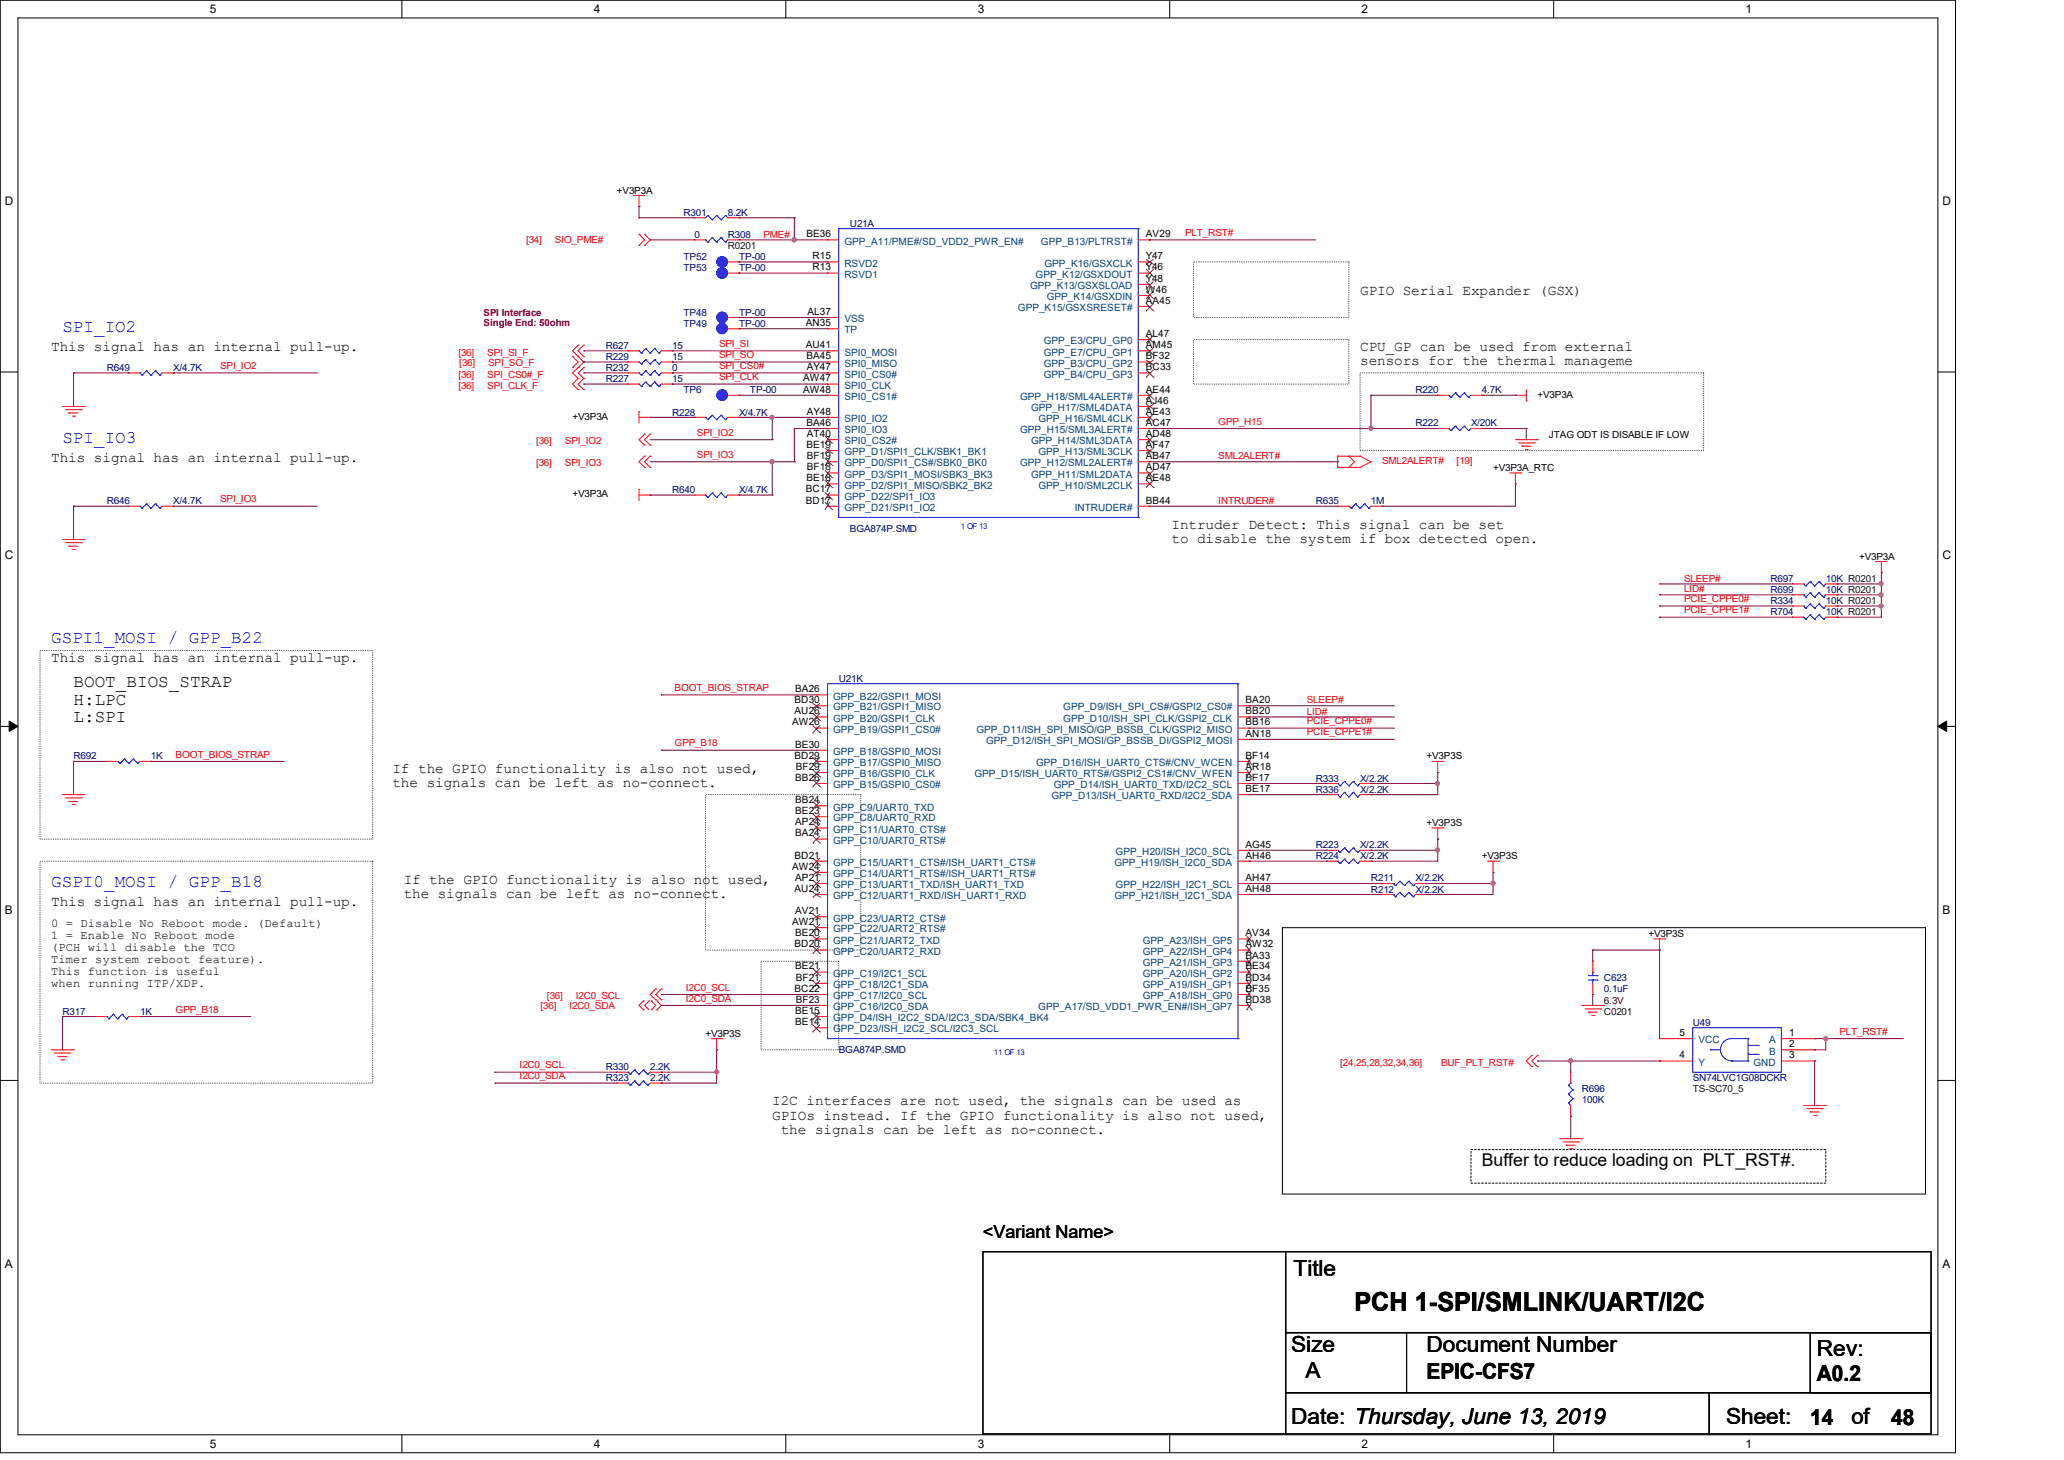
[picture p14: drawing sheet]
<svg xmlns="http://www.w3.org/2000/svg" width="297mm" height="210mm" viewBox="0 0 297 210" stroke-linecap="round" stroke-linejoin="round" font-family="sans-serif">
<defs><g id="words">
<text font-size="3.8" x="194.9" y="188.5">PCH 1-SPI/SMLINK/UART/I2C</text>
<g font-size="3.2">
<text x="186.1" y="183.5">Title</text>
<text x="185.8" y="194.5">Size</text>
<text x="205.3" y="194.5">Document Number</text>
<text x="261.4" y="195">Rev:</text>
<text x="187.9" y="198.2">A</text>
<text x="205.3" y="198.3">EPIC-CFS7</text>
<text x="261.4" y="198.7">A0.2</text>
<text x="185.8" y="204.8">Date: Thursday, June 13, 2019</text>
<text x="248.4" y="204.8">Sheet:</text>
<text x="260.5" y="204.9">14</text>
<text x="266.4" y="204.8">of</text>
<text x="272.2" y="204.9">48</text>
</g>
<text font-size="2.6" x="141.4" y="178.1">&lt;Variant Name&gt;</text>
<g font-size="2.5" fill="#00f">
<text x="9" y="47.8">SPI_IO2</text>
<text x="9" y="63.7">SPI_IO3</text>
<text x="7.4" y="92.5">GSPI1_MOSI / GPP_B22</text>
<text x="7.4" y="127.6">GSPI0_MOSI / GPP_B18</text>
</g>
<g font-size="2.5">
<text x="10.6" y="98.8">BOOT_BIOS_STRAP</text>
<text x="10.6" y="101.3">H:LPC</text>
<text x="10.6" y="103.9">L:SPI</text>
<text x="213.2" y="167.6">Buffer to reduce loading on PLT_RST#.</text>
</g>
<g font-size="2.1">
<text x="195.7" y="42.5">GPIO Serial Expander (GSX)</text>
<text x="7.4" y="50.5">This signal has an internal pull-up.</text>
<text x="195.7" y="50.5">CPU_GP can be used from external</text>
<text x="195.7" y="52.5">sensors for the thermal manageme</text>
<text x="7.4" y="66.4">This signal has an internal pull-up.</text>
<text x="168.6" y="76">Intruder Detect: This signal can be set</text>
<text x="168.6" y="78.1">to disable the system if box detected open.</text>
<text x="7.4" y="95.2">This signal has an internal pull-up.</text>
<text x="56.5" y="111.1">If the GPIO functionality is also not used,</text>
<text x="56.5" y="113.2">the signals can be left as no-connect.</text>
<text x="7.4" y="130.3">This signal has an internal pull-up.</text>
<text x="58.1" y="127.1">If the GPIO functionality is also not used,</text>
<text x="58.1" y="129.2">the signals can be left as no-connect.</text>
<text x="111.1" y="159">I2C interfaces are not used, the signals can be used as</text>
<text x="111.1" y="161.1">GPIOs instead. If the GPIO functionality is also not used,</text>
<text x="112.4" y="163.2">the signals can be left as no-connect.</text>
</g>
<g font-size="1.7">
<text x="30.2" y="1.9">5</text>
<text x="85.4" y="1.9">4</text>
<text x="140.7" y="1.9">3</text>
<text x="195.9" y="1.9">2</text>
<text x="251.2" y="1.9">1</text>
<text x=".7" y="29.5">D</text>
<text x="279.5" y="29.5">D</text>
<text x=".7" y="80.5">C</text>
<text x="279.5" y="80.5">C</text>
<text x=".7" y="131.4">B</text>
<text x="279.5" y="131.4">B</text>
<text x="7.4" y="133.3">0 = Disable No Reboot mode. (Default)</text>
<text x="7.4" y="135">1 = Enable No Reboot mode</text>
<text x="7.4" y="136.7">(PCH will disable the TCO</text>
<text x="7.4" y="138.5">Timer system reboot feature).</text>
<text x="7.4" y="140.2">This function is useful</text>
<text x="7.4" y="141.9">when running ITP/XDP.</text>
<text x=".7" y="182.4">A</text>
<text x="279.5" y="182.4">A</text>
<text x="30.2" y="208.2">5</text>
<text x="85.4" y="208.2">4</text>
<text x="140.7" y="208.2">3</text>
<text x="195.9" y="208.2">2</text>
<text x="251.2" y="208.2">1</text>
</g>
<g font-size="1.4">
<text x="88.8" y="27.9">+V3P3A</text>
<text x="116" y="34.1">BE36</text>
<text x="164.9" y="34.1">AV29</text>
<text x="116.9" y="37.3">R15</text>
<text x="116.9" y="38.9">R13</text>
<text x="164.9" y="37.3">Y47</text>
<text x="164.9" y="38.9">Y46</text>
<text x="164.9" y="40.5">Y48</text>
<text x="116" y="46.9">AN35</text>
<text x="116.2" y="45.3">AL37</text>
<text x="164.9" y="42.1">W46</text>
<text x="164.9" y="43.7">AA45</text>
<text x="116" y="50.1">AU41</text>
<text x="116" y="51.7">BA45</text>
<text x="116.1" y="53.3">AY47</text>
<text x="164.9" y="48.5">AL47</text>
<text x="164.9" y="53.3">BC33</text>
<text x="164.9" y="51.7">BF32</text>
<text x="164.9" y="50.1">AM45</text>
<text x="115.6" y="54.9">AW47</text>
<text x="115.6" y="56.5">AW48</text>
<text x="116.1" y="59.6">AY48</text>
<text x="164.9" y="59.6">AE43</text>
<text x="164.9" y="58.1">AJ46</text>
<text x="164.9" y="56.5">AE44</text>
<text x="221.2" y="57.2">+V3P3A</text>
<text x="82.4" y="60.4">+V3P3A</text>
<text x="116" y="61.3">BA46</text>
<text x="116" y="64.4">BE19</text>
<text x="116.1" y="62.9">AT40</text>
<text x="164.9" y="62.9">AD48</text>
<text x="164.9" y="61.3">AC47</text>
<text x="164.9" y="64.4">AF47</text>
<text x="222.8" y="62.9">JTAG ODT IS DISABLE IF LOW</text>
<text x="82.4" y="71.5">+V3P3A</text>
<text x="116" y="70.8">BC17</text>
<text x="116" y="69.2">BE18</text>
<text x="116.1" y="66">BF19</text>
<text x="116.1" y="67.6">BF18</text>
<text x="164.9" y="69.2">AE48</text>
<text x="164.9" y="67.6">AD47</text>
<text x="164.9" y="66">AB47</text>
<text x="214.8" y="67.7">+V3P3A_RTC</text>
<text x="116" y="72.4">BD17</text>
<text x="164.9" y="72.4">BB44</text>
<text x="267.5" y="80.5">+V3P3A</text>
<text x="114.3" y="101.1">BD30</text>
<text x="114.4" y="99.6">BA26</text>
<text x="179.2" y="101.1">BA20</text>
<text x="114" y="104.4">AW26</text>
<text x="114.3" y="102.7">AU26</text>
<text x="114.4" y="107.5">BE30</text>
<text x="179.2" y="106">AN18</text>
<text x="179.2" y="102.7">BB20</text>
<text x="179.2" y="104.4">BB16</text>
<text x="114.3" y="109.1">BD29</text>
<text x="114.4" y="112.3">BB26</text>
<text x="114.5" y="110.7">BF29</text>
<text x="179.2" y="113.9">BE17</text>
<text x="179.2" y="112.3">BF17</text>
<text x="179.2" y="109.1">BF14</text>
<text x="179.2" y="110.7">AR18</text>
<text x="205.3" y="109.2">+V3P3S</text>
<text x="114.4" y="117.1">BE23</text>
<text x="114.4" y="118.7">AP24</text>
<text x="114.4" y="115.5">BB24</text>
<text x="205.3" y="118.8">+V3P3S</text>
<text x="114" y="125.1">AW24</text>
<text x="114.3" y="123.5">BD21</text>
<text x="114.4" y="120.3">BA24</text>
<text x="179.2" y="121.9">AG45</text>
<text x="179.2" y="123.5">AH46</text>
<text x="213.2" y="123.6">+V3P3S</text>
<text x="114.3" y="128.3">AU24</text>
<text x="114.4" y="131.5">AV21</text>
<text x="114.4" y="126.7">AP21</text>
<text x="179.2" y="126.7">AH47</text>
<text x="179.2" y="128.3">AH48</text>
<text x="114" y="133.1">AW21</text>
<text x="114.3" y="136.3">BD20</text>
<text x="114.4" y="134.7">BE20</text>
<text x="179.2" y="134.7">AV34</text>
<text x="179.2" y="136.3">AW32</text>
<text x="179.2" y="137.9">BA33</text>
<text x="237.2" y="134.7">+V3P3S</text>
<text x="114.3" y="142.7">BC22</text>
<text x="114.4" y="139.4">BE21</text>
<text x="114.5" y="141.1">BF21</text>
<text x="179.2" y="141.1">BD34</text>
<text x="179.2" y="142.7">BF35</text>
<text x="179.2" y="139.4">BE34</text>
<text x="101.5" y="149.1">+V3P3S</text>
<text x="114.4" y="147.4">BE14</text>
<text x="114.4" y="145.8">BE15</text>
<text x="114.5" y="144.2">BF23</text>
<text x="179.2" y="144.2">BD38</text>
<text x="241.7" y="149">5</text>
<text x="257.4" y="149">1</text>
<text x="241.7" y="152.2">4</text>
<text x="257.4" y="150.6">2</text>
<text x="257.4" y="152.2">3</text>
</g>
<g font-size="1.4" fill="#f00">
<text x="75.7" y="35">[34]</text>
<text x="79.8" y="35">SIO_PME#</text>
<text x="109.9" y="34.2">PME#</text>
<text x="170.5" y="34">PLT_RST#</text>
<text x="31.7" y="53.1">SPI_IO2</text>
<text x="66" y="51.1">[36]</text>
<text x="66.1" y="52.6">[36]</text>
<text x="70.1" y="51.1">SPI_SI_F</text>
<text x="70.2" y="52.6">SPI_SO_F</text>
<text x="103.5" y="53.1">SPI_CS0#</text>
<text x="103.5" y="51.5">SPI_SO</text>
<text x="103.5" y="49.9">SPI_SI</text>
<text x="66" y="55.9">[36]</text>
<text x="66" y="54.3">[36]</text>
<text x="70.1" y="55.9">SPI_CLK_F</text>
<text x="70.1" y="54.3">SPI_CS0#_F</text>
<text x="103.5" y="54.7">SPI_CLK</text>
<text x="77.1" y="63.9">[36]</text>
<text x="81.3" y="63.9">SPI_IO2</text>
<text x="100.3" y="62.7">SPI_IO2</text>
<text x="100.3" y="65.9">SPI_IO3</text>
<text x="175.3" y="61.1">GPP_H15</text>
<text x="77.1" y="67.1">[36]</text>
<text x="81.3" y="67.1">SPI_IO3</text>
<text x="175.3" y="66.1">SML2ALERT#</text>
<text x="198.9" y="66.8">SML2ALERT#</text>
<text x="209.6" y="66.8">[19]</text>
<text x="31.7" y="72.3">SPI_IO3</text>
<text x="175.3" y="72.5">INTRUDER#</text>
<text x="242.3" y="83.7">SLEEP#</text>
<text x="242.3" y="85.2">LID#</text>
<text x="242.3" y="86.6">PCIE_CPPE0#</text>
<text x="242.3" y="88.2">PCIE_CPPE1#</text>
<text x="97.1" y="99.4">BOOT_BIOS_STRAP</text>
<text x="188.1" y="101.2">SLEEP#</text>
<text x="97.1" y="107.4">GPP_B18</text>
<text x="188.1" y="104.2">PCIE_CPPE0#</text>
<text x="188.1" y="105.8">PCIE_CPPE1#</text>
<text x="188.1" y="102.8">LID#</text>
<text x="25.3" y="109">BOOT_BIOS_STRAP</text>
<text x="78.7" y="143.7">[36]</text>
<text x="82.8" y="143.7">I2C0_SCL</text>
<text x="98.7" y="142.5">I2C0_SCL</text>
<text x="25.3" y="145.7">GPP_B18</text>
<text x="77.8" y="145.1">[36]</text>
<text x="81.9" y="145.1">I2C0_SDA</text>
<text x="98.7" y="144.1">I2C0_SDA</text>
<text x="264.7" y="148.8">PLT_RST#</text>
<text x="74.8" y="153.7">I2C0_SCL</text>
<text x="74.8" y="155.2">I2C0_SDA</text>
<text x="192.8" y="153.3">[24,25,28,32,34,36]</text>
<text x="207.4" y="153.3">BUF_PLT_RST#</text>
</g>
<g font-size="1.4" fill="#000080">
<text x="98.3" y="31">R301</text>
<text x="100" y="34.2">0</text>
<text x="104.7" y="34.2">R308</text>
<text x="104.7" y="31">8.2K</text>
<text x="122.3" y="32.6">U21A</text>
<text x="98.3" y="39">TP53</text>
<text x="98.3" y="37.4">TP52</text>
<text x="106.3" y="39">TP-00</text>
<text x="106.3" y="37.4">TP-00</text>
<text x="98.3" y="47">TP49</text>
<text x="98.3" y="45.4">TP48</text>
<text x="106.3" y="47">TP-00</text>
<text x="106.3" y="45.4">TP-00</text>
<text x="15.4" y="53.4">R649</text>
<text x="24.9" y="53.4">X/4.7K</text>
<text x="87.2" y="53.4">R232</text>
<text x="87.2" y="51.8">R229</text>
<text x="87.2" y="50.2">R627</text>
<text x="96.7" y="53.4">0</text>
<text x="96.7" y="51.8">15</text>
<text x="96.7" y="50.2">15</text>
<text x="87.2" y="54.9">R227</text>
<text x="96.7" y="54.9">15</text>
<text x="96.7" y="59.8">R228</text>
<text x="98.3" y="56.6">TP6</text>
<text x="106.3" y="59.8">X/4.7K</text>
<text x="107.9" y="56.6">TP-00</text>
<text x="203.7" y="56.6">R220</text>
<text x="213.2" y="56.6">4.7K</text>
<text x="203.7" y="61.3">R222</text>
<text x="211.7" y="61.3">X/20K</text>
<text x="96.7" y="70.9">R640</text>
<text x="106.3" y="70.9">X/4.7K</text>
<text x="15.4" y="72.5">R646</text>
<text x="24.9" y="72.5">X/4.7K</text>
<text x="122.3" y="76.5">BGA874P.SMD</text>
<text x="189.3" y="72.5">R635</text>
<text x="197.3" y="72.5">1M</text>
<text x="254.8" y="83.7">R697</text>
<text x="262.7" y="83.7">10K R0201</text>
<text x="254.8" y="88.5">R704</text>
<text x="254.8" y="86.9">R334</text>
<text x="254.8" y="85.3">R699</text>
<text x="262.7" y="88.5">10K R0201</text>
<text x="262.7" y="86.9">10K R0201</text>
<text x="262.7" y="85.3">10K R0201</text>
<text x="120.7" y="98">U21K</text>
<text x="10.6" y="109.2">R692</text>
<text x="21.7" y="109.2">1K</text>
<text x="189.3" y="112.4">R333</text>
<text x="195.7" y="112.4">X/2.2K</text>
<text x="189.3" y="114">R336</text>
<text x="195.7" y="114">X/2.2K</text>
<text x="189.3" y="122">R223</text>
<text x="189.3" y="123.6">R224</text>
<text x="195.7" y="122">X/2.2K</text>
<text x="195.7" y="123.6">X/2.2K</text>
<text x="197.3" y="126.8">R211</text>
<text x="197.3" y="128.4">R212</text>
<text x="203.7" y="126.8">X/2.2K</text>
<text x="203.7" y="128.4">X/2.2K</text>
<text x="230.8" y="141.1">C623</text>
<text x="230.8" y="142.7">0.1uF</text>
<text x="9" y="145.9">R317</text>
<text x="20.2" y="145.9">1K</text>
<text x="243.6" y="147.5">U49</text>
<text x="87.2" y="153.9">R330</text>
<text x="87.2" y="155.5">R323</text>
<text x="93.6" y="153.9">2.2K</text>
<text x="93.6" y="155.5">2.2K</text>
<text x="120.7" y="151.5">BGA874P.SMD</text>
<text x="243.6" y="155.5">SN74LVC1G08DCKR</text>
<text x="227.6" y="157.1">R696</text>
<text x="227.6" y="158.7">100K</text>
</g>
<g font-size="1.4" fill="#004000">
<text x="104.7" y="35.8">R0201</text>
<text x="230.8" y="145.9">C0201</text>
<text x="243.6" y="157.1">TS-SC70_5</text>
</g>
<g font-size="1.4" fill="#004080">
<text x="121.5" y="35.2">GPP_A11/PME#/SD_VDD2_PWR_EN#</text>
<text x="149.8" y="35.2">GPP_B13/PLTRST#</text>
<text x="121.5" y="38.4">RSVD2</text>
<text x="121.5" y="40">RSVD1</text>
<text x="148.2" y="41.6">GPP_K13/GSXSLOAD</text>
<text x="149" y="40">GPP_K12/GSXDOUT</text>
<text x="150.3" y="38.4">GPP_K16/GSXCLK</text>
<text x="121.5" y="46.4">VSS</text>
<text x="121.5" y="48">TP</text>
<text x="146.5" y="44.7">GPP_K15/GSXSRESET#</text>
<text x="150.6" y="43.2">GPP_K14/GSXDIN</text>
<text x="121.5" y="52.7">SPI0_MISO</text>
<text x="121.5" y="51.1">SPI0_MOSI</text>
<text x="150.2" y="49.5">GPP_E3/CPU_GP0</text>
<text x="150.2" y="52.7">GPP_B3/CPU_GP2</text>
<text x="150.2" y="51.1">GPP_E7/CPU_GP1</text>
<text x="121.5" y="55.9">SPI0_CLK</text>
<text x="121.5" y="57.5">SPI0_CS1#</text>
<text x="121.5" y="54.3">SPI0_CS0#</text>
<text x="146.8" y="57.5">GPP_H18/SML4ALERT#</text>
<text x="148.4" y="59.1">GPP_H17/SML4DATA</text>
<text x="150.2" y="54.3">GPP_B4/CPU_GP3</text>
<text x="121.5" y="60.7">SPI0_IO2</text>
<text x="121.5" y="62.3">SPI0_IO3</text>
<text x="121.5" y="63.9">SPI0_CS2#</text>
<text x="121.5" y="65.5">GPP_D1/SPI1_CLK/SBK1_BK1</text>
<text x="146.8" y="62.3">GPP_H15/SML3ALERT#</text>
<text x="148.4" y="63.9">GPP_H14/SML3DATA</text>
<text x="149.4" y="60.7">GPP_H16/SML4CLK</text>
<text x="149.4" y="65.5">GPP_H13/SML3CLK</text>
<text x="121.5" y="71.9">GPP_D22/SPI1_IO3</text>
<text x="121.5" y="70.3">GPP_D2/SPI1_MISO/SBK2_BK2</text>
<text x="121.5" y="67.1">GPP_D0/SPI1_CS#/SBK0_BK0</text>
<text x="121.5" y="68.7">GPP_D3/SPI1_MOSI/SBK3_BK3</text>
<text x="146.8" y="67.1">GPP_H12/SML2ALERT#</text>
<text x="148.4" y="68.7">GPP_H11/SML2DATA</text>
<text x="149.4" y="70.3">GPP_H10/SML2CLK</text>
<text x="121.5" y="73.5">GPP_D21/SPI1_IO2</text>
<text x="154.6" y="73.5">INTRUDER#</text>
<text x="119.9" y="100.6">GPP_B22/GSPI1_MOSI</text>
<text x="119.9" y="102.2">GPP_B21/GSPI1_MISO</text>
<text x="119.9" y="105.4">GPP_B19/GSPI1_CS0#</text>
<text x="119.9" y="103.8">GPP_B20/GSPI1_CLK</text>
<text x="140.5" y="105.4">GPP_D11/ISH_SPI_MISO/GP_BSSB_CLK/GSPI2_MISO</text>
<text x="141.9" y="107">GPP_D12/ISH_SPI_MOSI/GP_BSSB_DI/GSPI2_MOSI</text>
<text x="153" y="103.8">GPP_D10/ISH_SPI_CLK/GSPI2_CLK</text>
<text x="153" y="102.2">GPP_D9/ISH_SPI_CS#/GSPI2_CS0#</text>
<text x="119.9" y="110.2">GPP_B17/GSPI0_MISO</text>
<text x="119.9" y="111.8">GPP_B16/GSPI0_CLK</text>
<text x="119.9" y="113.4">GPP_B15/GSPI0_CS0#</text>
<text x="119.9" y="108.6">GPP_B18/GSPI0_MOSI</text>
<text x="140.2" y="111.8">GPP_D15/ISH_UART0_RTS#/GSPI2_CS1#/CNV_WFEN</text>
<text x="149.1" y="110.2">GPP_D16/ISH_UART0_CTS#/CNV_WCEN</text>
<text x="151.6" y="113.4">GPP_D14/ISH_UART0_TXD/I2C2_SCL</text>
<text x="119.9" y="118.2">GPP_C8/UART0_RXD</text>
<text x="119.9" y="119.8">GPP_C11/UART0_CTS#</text>
<text x="119.9" y="116.6">GPP_C9/UART0_TXD</text>
<text x="151.3" y="115">GPP_D13/ISH_UART0_RXD/I2C2_SDA</text>
<text x="119.9" y="121.4">GPP_C10/UART0_RTS#</text>
<text x="119.9" y="124.5">GPP_C15/UART1_CTS#/ISH_UART1_CTS#</text>
<text x="160.4" y="124.5">GPP_H19/ISH_I2C0_SDA</text>
<text x="160.5" y="123">GPP_H20/ISH_I2C0_SCL</text>
<text x="119.9" y="127.8">GPP_C13/UART1_TXD/ISH_UART1_TXD</text>
<text x="119.9" y="129.3">GPP_C12/UART1_RXD/ISH_UART1_RXD</text>
<text x="119.9" y="126.2">GPP_C14/UART1_RTS#/ISH_UART1_RTS#</text>
<text x="160.4" y="129.3">GPP_H21/ISH_I2C1_SDA</text>
<text x="160.5" y="127.8">GPP_H22/ISH_I2C1_SCL</text>
<text x="119.9" y="134.1">GPP_C22/UART2_RTS#</text>
<text x="119.9" y="137.3">GPP_C20/UART2_RXD</text>
<text x="119.9" y="132.5">GPP_C23/UART2_CTS#</text>
<text x="119.9" y="135.7">GPP_C21/UART2_TXD</text>
<text x="164.4" y="135.7">GPP_A23/ISH_GP5</text>
<text x="164.4" y="137.3">GPP_A22/ISH_GP4</text>
<text x="119.9" y="142.1">GPP_C18/I2C1_SDA</text>
<text x="119.9" y="140.5">GPP_C19/I2C1_SCL</text>
<text x="119.9" y="143.7">GPP_C17/I2C0_SCL</text>
<text x="164.4" y="142.1">GPP_A19/ISH_GP1</text>
<text x="164.4" y="138.9">GPP_A21/ISH_GP3</text>
<text x="164.4" y="143.7">GPP_A18/ISH_GP0</text>
<text x="164.4" y="140.5">GPP_A20/ISH_GP2</text>
<text x="119.9" y="145.3">GPP_C16/I2C0_SDA</text>
<text x="119.9" y="148.5">GPP_D23/ISH_I2C2_SCL/I2C3_SCL</text>
<text x="119.9" y="146.9">GPP_D4/ISH_I2C2_SDA/I2C3_SDA/SBK4_BK4</text>
<text x="149.4" y="145.3">GPP_A17/SD_VDD1_PWR_EN#/ISH_GP7</text>
<text x="244.4" y="150.1">VCC</text>
<text x="244.4" y="153.3">Y</text>
<text x="252.3" y="153.3">GND</text>
<text x="254.6" y="150.1">A</text>
<text x="254.6" y="151.7">B</text>
</g>
<g font-size="1.4" fill="#800000">
<text x="69.6" y="45.4">SPI Interface</text>
<text x="69.6" y="46.8">Single End: 50ohm</text>
</g>
<text font-size="1.4" fill="#400000" x="230.8" y="144.4">6.3V</text>
<g font-size="1.1" fill="#00f">
<text x="138.2" y="76">1 OF 13</text>
<text x="143" y="151.8">11 OF 13</text>
</g>
</g></defs>
<path d="M0 0h281.4v209h-281.4zM2.6 2.6h276.2v203.8h-276.2z" fill="none" stroke="#000" stroke-width=".14"/>
<g fill="#fff">
<path d="M30.2 .4h.9v1.9h-.9z"/>
<path d="M30.2 206.7h.9v1.9h-.9z"/>
</g>
<path d="M57.8 0v2.6M57.8 206.4v2.5" fill="none" stroke="#000" stroke-width=".14"/>
<g fill="#fff">
<path d="M85.4 .4h1v1.9h-1z"/>
<path d="M85.4 206.7h1v1.9h-1z"/>
</g>
<path d="M113.1 0v2.6M113.1 206.4v2.5" fill="none" stroke="#000" stroke-width=".14"/>
<g fill="#fff">
<path d="M140.7 .4h.9v1.9h-.9z"/>
<path d="M140.7 206.7h.9v1.9h-.9z"/>
</g>
<path d="M168.3 0v2.6M168.3 206.4v2.5" fill="none" stroke="#000" stroke-width=".14"/>
<g fill="#fff">
<path d="M195.9 .4h.9v1.9h-.9z"/>
<path d="M195.9 206.7h.9v1.9h-.9z"/>
</g>
<path d="M223.6 0v2.6M223.6 206.4v2.5" fill="none" stroke="#000" stroke-width=".14"/>
<g fill="#fff">
<path d="M251.2 .4h.9v1.9h-.9z"/>
<path d="M251.2 206.7h.9v1.9h-.9z"/>
<path d="M.7 28h1.2v1.9h-1.2z"/>
<path d="M279.5 28h1.2v1.9h-1.2z"/>
<path d="M.7 79h1.2v1.9h-1.2z"/>
<path d="M279.5 79h1.2v1.9h-1.2z"/>
</g>
<path d="M0 53.5h2.6M278.8 53.5h2.6" fill="none" stroke="#000" stroke-width=".14"/>
<g fill="#fff">
<path d="M.7 129.9h1.1v1.9h-1.1z"/>
<path d="M279.5 129.9h1.1v1.9h-1.1z"/>
</g>
<path d="M0 104.5h2.6M278.8 104.5h2.6" fill="none" stroke="#000" stroke-width=".14"/>
<path d="M1.3 103.7l1.3 .8-1.3 .7zM278.8 104.5l1.3-.8v1.5z" fill="#000" stroke="#000" stroke-width=".14"/>
<g fill="#fff">
<path d="M.7 180.8h1.1v2h-1.1z"/>
<path d="M279.5 180.8h1.1v2h-1.1z"/>
</g>
<path d="M184.5 133.4h92.6v38.3h-92.6zM0 155.4h2.6M278.8 155.4h2.6M141.4 180h43.6v26.2h-43.6zM185 191.7h17.4v8.6h-17.4zM185 180h92.9v11.7h-92.9zM202.4 191.7h75.5v8.6h-75.5zM260.5 191.7h17.4v8.6h-17.4zM185 200.3h61v5.9h-61zM246 200.3h31.9v5.9h-31.9z" fill="none" stroke="#000" stroke-width=".14"/>
<path d="M211.7 165.4h51v4.8h-51z" fill="none" stroke="#000" stroke-width=".14" stroke-dasharray=".3 .3"/>
<path d="M171.7 37.7h22.4v8h-22.4zM171.7 48.9h22.4v6.3h-22.4zM195.7 53.6h49.5v11.2h-49.5zM5.8 93.6h47.8v27.1h-47.8zM101.5 114.3h22.4v22.4h-22.4zM5.8 123.9h47.8v31.9h-47.8zM109.5 138.3h11.2v12.7h-11.2z" fill="none" stroke="#000" stroke-width=".14" stroke-dasharray="0 .3"/>
<g fill="none" stroke="#f00" stroke-width=".14">
<path d="M91.1 28.1h.1M91.1 28.1h1.7M91.9 29.7h.1M91.9 35.3h.1M91.9 33.7h.1M91.9 28.1v1.6M91.9 33.7l.9 .8-.9 .8M92.8 33.7h.1M92.8 35.3h.1M92.8 33.7l.8 .8-.8 .8M99.9 34.5h.1M99.9 31.3h.1"/>
<path d="M99.9 34.5h1.6M99.9 31.3h1.6M104.7 37.7h1.6M104.7 34.5h1.6M104.7 39.3h1.6M104.7 31.3h1.6M106.3 39.3h.1M106.3 34.5h.1M106.3 37.7h.1M106.3 31.3h.1M119.1 37.7h.1M119.1 39.3h.1"/>
<path d="M119.1 34.5h.1M119.1 37.7h1.6M119.1 34.5h1.6M119.1 39.3h1.6M163.8 37.7h1.6M163.8 34.5h1.6M163.8 39.3h1.6M165.4 37.7h.1M165.4 34.5h.1M165.4 39.3h.1M9 58.5h3.1M9.4 58.9h2.3"/>
<path d="M9.9 59.4h.1M9.9 59.4h1.3M10.4 59.9h.3M10.7 59.9h.1M11.7 58.9h.1M12.1 58.5h.1M18.5 53.6h.1M18.5 53.6h1.7M23.3 53.6h1.6M24.9 53.6h.1M82.4 52.9h.1M82.4 51.3h.1"/>
<path d="M82.4 51.3l.8 .8-.8 .8M83.2 54.4h.1M83.2 56h.1M83.2 49.7h.1M83.2 51.3h.1M83.2 52.9h.1M83.2 54.4l-.8 .8 .8 .8M83.2 49.7l-.8 .8 1.6 1.6-.8 .8M83.2 52.9l-.8 .7 .8 .8M84 54.4h.1M84 56h.1M84 49.7h.1"/>
<path d="M84 51.3h.1M84 52.9h.1M84 54.4l-.8 .8 .8 .8M84 49.7l-.8 .8 .8 .8M84 52.9l-.8 .7 .8 .8M90.4 53.6h.1M90.4 52.1h.1M90.4 55.2h.1M90.4 50.5h.1M90.4 53.6h1.5M90.4 55.2h1.5M90.4 52.1h1.5"/>
<path d="M90.4 50.5h1.5M91.9 59.2h.1M91.9 59.2v1.6M95.2 53.6h1.5M95.2 55.2h1.5M95.2 52.1h1.5M95.2 50.5h1.5M96.7 53.6h.1M96.7 52.1h.1M96.7 55.2h.1M96.7 50.5h.1M104.7 56.9h1.6"/>
<path d="M104.7 45.7h1.6M104.7 47.3h1.6M106.3 47.3h.1M106.3 45.7h.1M106.3 56.9h.1M119.1 55.2h.1M119.1 52.1h.1M119.1 50.5h.1M119.1 45.7h.1M119.1 56.9h.1M119.1 53.6h.1M119.1 47.3h.1"/>
<path d="M119.1 56.9h1.6M119.1 53.6h1.6M119.1 55.2h1.6M119.1 52.1h1.6M119.1 50.5h1.6M119.1 45.7h1.6M119.1 47.3h1.6M163.8 56.9h1.6M163.8 58.5h1.6M163.8 53.6h1.6M163.8 52.1h1.6M163.8 50.5h1.6"/>
<path d="M163.8 42.5h1.6M163.8 48.9h1.6M163.8 44.1h1.6M163.8 40.9h1.6M165.4 42.5h.1M165.4 48.9h.1M165.4 53.6h.1M165.4 52.1h.1M165.4 50.5h.1M165.4 58.5h.1M165.4 56.9h.1M165.4 44.1h.1"/>
<path d="M165.4 40.9h.1M206.9 56.9h.1M206.9 56.9h1.5M211.7 56.9h1.5M213.2 56.9h.1M218.1 56.9h.1M218.1 56.9h1.5M219.6 57.7h.1M219.6 56v1.7M9 77.6h3.1M9.4 78.1h2.3M9.9 78.6h.1"/>
<path d="M9.9 78.6h1.3M10.4 79h.3M10.7 79h.1M11.7 78.1h.1M12.1 77.6h.1M18.5 72.8h.1M18.5 72.8h1.7M23.3 72.8h1.6M24.9 72.8h.1M91.9 70.4h.1M91.9 60h1.7M91.9 70.4v1.6"/>
<path d="M91.9 71.2h1.7M92.8 62.4h.1M92.8 64h.1M92.8 65.6h.1M92.8 67.2h.1M92.8 62.4l-.9 .8 .9 .8M92.8 65.6l-.9 .8 .9 .8M93.6 60h.1M93.6 71.2h.1M93.6 62.4h.1M93.6 64h.1M93.6 65.6h.1"/>
<path d="M93.6 67.2h.1M93.6 62.4l-.8 .8 .8 .8M93.6 65.6l-.8 .8 .8 .8M99.9 71.2h.1M99.9 60h.1M99.9 60h1.6M99.9 71.2h1.6M104.7 60h1.6M104.7 71.2h1.6M106.3 71.2h.1M106.3 60h.1M119.1 71.2h.1"/>
<path d="M119.1 69.6h.1M119.1 60h.1M119.1 61.6h.1M119.1 63.2h.1M119.1 72.8h.1M119.1 66.4h.1M119.1 64.8h.1M119.1 68h.1M119.1 60h1.6M119.1 68h1.6M119.1 63.2h1.6M119.1 71.2h1.6"/>
<path d="M119.1 69.6h1.6M119.1 61.6h1.6M119.1 72.8h1.6M119.1 66.4h1.6M119.1 64.8h1.6M163.8 60h1.6M163.8 68h1.6M163.8 63.2h1.6M163.8 69.6h1.6M163.8 61.6h1.6M163.8 72.8h1.6M163.8 66.4h1.6"/>
<path d="M163.8 64.8h1.6M165.4 60h.1M165.4 63.2h.1M165.4 69.6h.1M165.4 68h.1M165.4 61.6h.1M165.4 64.8h.1M165.4 66.4h.1M165.4 72.8h.1M192.5 67.2h.1M192.5 65.6h.1M192.5 72.8h.1"/>
<path d="M192.5 65.6h3.2M192.5 65.6v1.6M192.5 72.8h1.6M194.1 67.2h.1M194.1 65.6h.1M194.1 65.6l.8 .8-.8 .8M195.7 65.6h.1M195.7 65.6l1.6 .8M197.3 66.4h.1M197.3 66.4l-1.6 .8h-3.2M197.3 72.8h1.6M198.9 72.8h.1"/>
<path d="M206.9 61.6h.1M206.9 61.6h1.5M211.7 61.6h1.5M213.2 61.6h.1M217.3 68h1.5M218.1 69.6h.1M218.1 68v1.6M218.1 63.2h3.1M218.5 63.7h2.3M218.8 68h.1M219 64.2h.1M219 64.2h1.3"/>
<path d="M219.5 64.7h.3M219.8 64.7h.1M220.8 63.7h.1M221.2 63.2h.1M117.5 99.9h.1M117.5 99.9h1.6M257.9 88.8h.1M257.9 87.2h.1M257.9 84h.1M257.9 85.6h.1M257.9 88.8h1.6M257.9 87.2h1.6"/>
<path d="M257.9 84h1.6M257.9 85.6h1.6M262.7 88.8h1.6M262.7 87.2h1.6M262.7 84h1.6M262.7 85.6h1.6M264.3 88.8h.1M264.3 87.2h.1M264.3 84h.1M264.3 85.6h.1M269.9 80.8h.1M269.9 80.8h1.6"/>
<path d="M270.7 82.4h.1M270.7 80.8v1.6M9 114.3h3.1M9.4 114.8h2.3M9.9 115.3h.1M9.9 115.3h1.3M10.4 115.7h.3M10.7 115.7h.1M11.7 114.8h.1M12.1 114.3h.1M15.4 109.5h.1M15.4 109.5h1.5"/>
<path d="M20.2 109.5h1.5M21.7 109.5h.1M117.5 101.5h.1M117.5 117.5h.1M117.5 119.1h.1M117.5 109.5h.1M117.5 111.1h.1M117.5 112.7h.1M117.5 104.7h.1M117.5 107.9h.1M117.5 103.1h.1M117.5 115.9h.1"/>
<path d="M117.5 109.5h1.6M117.5 119.1h1.6M117.5 101.5h1.6M117.5 117.5h1.6M117.5 112.7h1.6M117.5 111.1h1.6M117.5 103.1h1.6M117.5 104.7h1.6M117.5 107.9h1.6M117.5 115.9h1.6M178.1 114.3h1.6M178.1 109.5h1.6"/>
<path d="M178.1 101.5h1.6M178.1 106.3h1.6M178.1 112.7h1.6M178.1 111.1h1.6M178.1 103.1h1.6M178.1 104.7h1.6M179.7 114.3h.1M179.7 106.3h.1M179.7 112.7h.1M179.7 109.5h.1M179.7 103.1h.1M179.7 111.1h.1"/>
<path d="M179.7 104.7h.1M179.7 101.5h.1M190.9 112.7h.1M190.9 114.3h.1M190.9 114.3h1.6M190.9 112.7h1.6M195.7 114.3h1.6M195.7 112.7h1.6M197.3 112.7h.1M197.3 114.3h.1M206.1 109.5h1.5M206.1 119.1h1.5"/>
<path d="M206.9 111.1h.1M206.9 109.5v1.6M206.9 119.1v1.6M207.6 109.5h.1M207.6 119.1h.1M117.5 133.4h.1M117.5 136.7h.1M117.5 120.7h.1M117.5 131.9h.1M117.5 139.8h.1M117.5 127.1h.1M117.5 128.7h.1"/>
<path d="M117.5 135h.1M117.5 123.9h.1M117.5 125.5h.1M117.5 135h1.6M117.5 123.9h1.6M117.5 133.4h1.6M117.5 136.7h1.6M117.5 120.7h1.6M117.5 131.9h1.6M117.5 139.8h1.6M117.5 127.1h1.6M117.5 128.7h1.6"/>
<path d="M117.5 125.5h1.6M178.1 135h1.6M178.1 123.9h1.6M178.1 136.7h1.6M178.1 139.8h1.6M178.1 127.1h1.6M178.1 122.3h1.6M178.1 128.7h1.6M178.1 138.3h1.6M179.7 122.3h.1M179.7 135h.1M179.7 127.1h.1"/>
<path d="M179.7 136.7h.1M179.7 123.9h.1M179.7 138.3h.1M179.7 128.7h.1M179.7 139.8h.1M190.9 122.3h.1M190.9 123.9h.1M190.9 123.9h1.6M190.9 122.3h1.6M195.7 123.9h1.6M195.7 122.3h1.6M197.3 122.3h.1"/>
<path d="M197.3 123.9h.1M198.9 127.1h.1M198.9 128.7h.1M198.9 127.1h1.6M198.9 128.7h1.6M203.7 127.1h1.6M203.7 128.7h1.6M205.3 127.1h.1M205.3 128.7h.1M206.9 120.7h.1M214 123.9h1.6M214.8 125.5h.1"/>
<path d="M214.8 123.9v1.6M215.6 123.9h.1M229.2 138.3h.1M229.2 138.3v1.5M238 135h1.6M238.8 136.7h.1M238.8 135v1.7M239.6 135h.1M7.4 151h3.2M7.8 151.5h2.3M8.3 152h.1M8.3 152h1.3"/>
<path d="M8.8 152.4h.3M9.1 152.4h.1M10.1 151.5h.1M10.6 151h.1M13.8 146.2h.1M13.8 146.2h1.6M18.5 146.2h1.7M20.2 146.2h.1M88.8 154.2h.1M88.8 155.8h.1M88.8 154.2h1.6M88.8 155.8h1.6"/>
<path d="M92.6 145.2h.1M92.6 144h.1M92.6 144l-.7 .6 .7 .6M92.8 144.6h.1M92.8 144.6l.6 .6M93.4 144h.1M93.4 144l-.6 .6M93.6 154.2h1.6M93.6 155.8h1.6M93.7 144h.1M93.7 145.2h.1M93.7 144l.7 .6-.7 .6"/>
<path d="M94.4 142.2h.1M94.4 143.8h.1M94.4 142.2l-.8 .8 .8 .8M94.5 144h.1M94.5 145.2h.1M94.5 144l.7 .6-.7 .6M95.2 142.2h.1M95.2 143.8h.1M95.2 154.2h.1M95.2 155.8h.1M95.2 142.2l-.8 .8 .8 .8M102.3 149.4h1.6"/>
<path d="M103.1 151h.1M103.1 149.4v1.6M103.9 149.4h.1M117.5 141.4h.1M117.5 143h.1M117.5 144.6h.1M117.5 147.8h.1M117.5 146.2h.1M117.5 144.6h1.6M117.5 141.4h1.6M117.5 143h1.6M117.5 147.8h1.6"/>
<path d="M117.5 146.2h1.6M178.1 144.6h1.6M178.1 141.4h1.6M178.1 143h1.6M179.7 144.6h.1M179.7 141.4h.1M179.7 143h.1M220.4 151.8h.1M220.4 153.4h.1M220.4 151.8l-.8 .8 .8 .8M221.2 151.8h.1M221.2 153.4h.1"/>
<path d="M221.2 151.8l-.8 .8 .8 .8M226 154.2h.1M226 154.2v1.6M226 159v1.6M227.6 144.6h3.2M228.1 145.1h2.2M228.6 145.6h.1M228.6 145.6h1.2M229.1 146h.3M229.2 143h.1M229.2 141.4v1.6M229.4 146h.1"/>
<path d="M230.3 145.1h.1M230.8 144.6h.1M238.8 149.4h.1M238.8 152.6h.1M238.8 149.4h4.8M238.8 152.6h4.8M256.3 151h4.8M256.3 149.4h4.8M256.3 152.6h4.8M259.5 159h3.2M260 159.5h2.3M260.5 159.9h.1"/>
<path d="M260.5 159.9h1.2M261.1 149.4h.1M261.1 151h.1M261.1 152.6h.1M262.3 159.5h.1M262.7 159h.1M224.4 163.8h3.2M224.9 164.3h2.2M225.4 164.7h.1M225.4 164.7h1.3M225.8 165.2h.4M226 160.6h.1"/>
<path d="M226.2 165.2h.1M227.1 164.3h.1M227.6 163.8h.1M261 160.4h.3M261.3 160.4h.1"/>
</g>
<g fill="none" stroke="#00f" stroke-width=".14">
<path d="M101.5 34.5h.1M101.5 34.5l.4 .3M101.9 34.8h.1M101.9 31h.1M101.9 31l-.4 .3M101.9 31l.6 .6M102.5 34.2h.1M102.5 31.6h.1M102.5 34.2l-.6 .6M102.5 34.2l.6 .6M103.1 34.8h.1M103.1 31h.1"/>
<path d="M103.1 31l-.6 .6M103.1 31l.7 .6M103.8 34.2h.1M103.8 31.6h.1M103.8 34.2l.6 .6M103.8 34.2l-.7 .6M104.4 34.8h.1M104.4 31h.1M104.4 31l-.6 .6M104.4 31l.3 .3M104.7 31.3h.1M104.7 34.5l-.3 .3"/>
<path d="M163.8 32.9h.1M163.8 32.9h-43.1v41.5M163.8 32.9v41.5M20.2 53.6h.1M20.2 53.6l.2 .4M20.4 54h.1M21.1 53.3h.1M21.1 53.3l-.7 .7M21.1 53.3l.6 .7M21.7 54h.1M22.4 53.3h.1M22.4 53.3l.6 .7"/>
<path d="M22.4 53.3l-.7 .7M23 54h.1M23.3 53.6l-.3 .4M91.9 53.6h.1M91.9 52.1h.1M91.9 55.2h.1M91.9 50.5h.1M91.9 53.6l.4 .4M91.9 52.1l.4 .3M91.9 55.2l.4 .4M91.9 50.5l.4 .3M92.3 54h.1"/>
<path d="M92.3 52.4h.1M92.3 55.6h.1M92.3 50.8h.1M92.9 53.3h.1M92.9 51.7h.1M92.9 54.9h.1M92.9 50.1h.1M92.9 53.3l-.6 .7M92.9 53.3l.7 .7M92.9 51.7l-.6 .7M92.9 51.7l.7 .7M92.9 54.9l-.6 .7"/>
<path d="M92.9 54.9l.7 .7M92.9 50.1l-.6 .7M92.9 50.1l.7 .7M93.6 54h.1M93.6 52.4h.1M93.6 55.6h.1M93.6 50.8h.1M94.2 53.3h.1M94.2 51.7h.1M94.2 54.9h.1M94.2 50.1h.1M94.2 53.3l.6 .7"/>
<path d="M94.2 53.3l-.6 .7M94.2 51.7l.6 .7M94.2 51.7l-.6 .7M94.2 54.9l.6 .7M94.2 54.9l-.6 .7M94.2 50.1l.6 .7M94.2 50.1l-.6 .7M94.8 54h.1M94.8 52.4h.1M94.8 55.6h.1M94.8 50.8h.1M95.2 53.6l-.4 .4"/>
<path d="M95.2 52.1l-.4 .3M95.2 55.2l-.4 .4M95.2 50.5l-.4 .3M102.5 59.7h.1M102.5 59.7l-.6 .7M102.5 59.7l.6 .7M103.8 59.7h.1M103.8 59.7l.6 .7M103.8 59.7l-.7 .7M208.4 56.9h.1M208.4 56.9l.4 .2M208.8 57.1h.1"/>
<path d="M209.4 56.5h.1M209.4 56.5l-.6 .6M209.4 56.5l.7 .6M210.1 57.1h.1M210.7 56.5h.1M210.7 56.5l.6 .6M210.7 56.5l-.6 .6M211.3 57.1h.1M211.7 56.9l-.4 .2M20.2 72.8h.1M20.2 72.8l.2 .3M20.4 73.1h.1"/>
<path d="M21.1 72.5h.1M21.1 72.5l-.7 .6M21.1 72.5l.6 .6M21.7 73.1h.1M22.4 72.5h.1M22.4 72.5l.6 .6M22.4 72.5l-.7 .6M23 73.1h.1M23.3 72.8l-.3 .3M101.5 71.2h.1M101.5 60h.1M101.5 71.2l.4 .3"/>
<path d="M101.5 60l.4 .4M101.9 71.5h.1M101.9 60.4h.1M102.5 70.9h.1M102.5 70.9l-.6 .6M102.5 70.9l.6 .6M103.1 71.5h.1M103.1 60.4h.1M103.8 70.9h.1M103.8 70.9l.6 .6M103.8 70.9l-.7 .6M104.4 71.5h.1"/>
<path d="M104.4 60.4h.1M104.7 71.2l-.3 .3M104.7 60l-.3 .4M120.7 74.4h.1M120.7 74.4h43.1M163.8 74.4h.1M194.1 72.8h.1M194.1 72.8l.3 .3M194.4 73.1h.1M195.1 72.5h.1M195.1 72.5l-.7 .6M195.1 72.5l.6 .6"/>
<path d="M195.7 73.1h.1M196.3 72.5h.1M196.3 72.5l.7 .6M196.3 72.5l-.6 .6M197 73.1h.1M197.3 72.8l-.3 .3M208.4 61.6h.1M208.4 61.6l.4 .3M208.8 61.9h.1M209.4 61.3h.1M209.4 61.3l-.6 .6M209.4 61.3l.7 .6"/>
<path d="M210.1 61.9h.1M210.7 61.3h.1M210.7 61.3l.6 .6M210.7 61.3l-.6 .6M211.3 61.9h.1M211.7 61.6l-.4 .3M178.1 98.3h.1M178.1 98.3h-59v51.1M178.1 98.3v51.1M259.5 88.8h.1M259.5 87.2h.1M259.5 84h.1"/>
<path d="M259.5 85.6h.1M259.5 88.8l.3 .3M259.5 87.2l.3 .3M259.5 84l.3 .3M259.5 85.6l.3 .3M259.8 89.1h.1M259.8 87.5h.1M259.8 84.3h.1M259.8 85.9h.1M260.5 88.4h.1M260.5 86.9h.1M260.5 83.7h.1"/>
<path d="M260.5 85.3h.1M260.5 88.4l-.7 .7M260.5 88.4l.6 .7M260.5 86.9l-.7 .6M260.5 86.9l.6 .6M260.5 83.7l-.7 .6M260.5 83.7l.6 .6M260.5 85.3l-.7 .6M260.5 85.3l.6 .6M261.1 89.1h.1M261.1 87.5h.1M261.1 84.3h.1"/>
<path d="M261.1 85.9h.1M261.7 88.4h.1M261.7 86.9h.1M261.7 83.7h.1M261.7 85.3h.1M261.7 88.4l.7 .7M261.7 88.4l-.6 .7M261.7 86.9l.7 .6M261.7 86.9l-.6 .6M261.7 83.7l.7 .6M261.7 83.7l-.6 .6M261.7 85.3l.7 .6"/>
<path d="M261.7 85.3l-.6 .6M262.4 89.1h.1M262.4 87.5h.1M262.4 84.3h.1M262.4 85.9h.1M262.7 88.8l-.3 .3M262.7 87.2l-.3 .3M262.7 84l-.3 .3M262.7 85.6l-.3 .3M16.9 109.5h.1M16.9 109.5l.4 .3M17.3 109.8h.1"/>
<path d="M17.9 109.2h.1M17.9 109.2l-.6 .6M17.9 109.2l.6 .6M18.5 109.8h.1M19.2 109.2h.1M19.2 109.2l.6 .6M19.2 109.2l-.7 .6M19.8 109.8h.1M20.2 109.5l-.4 .3M192.5 112.7h.1M192.5 114.3h.1M192.5 112.7l.3 .3"/>
<path d="M192.5 114.3l.3 .3M192.8 113h.1M192.8 114.6h.1M193.5 112.4h.1M193.5 114h.1M193.5 112.4l-.7 .6M193.5 112.4l.6 .6M193.5 114l-.7 .6M193.5 114l.6 .6M194.1 113h.1M194.1 114.6h.1M194.7 112.4h.1"/>
<path d="M194.7 114h.1M194.7 112.4l.7 .6M194.7 112.4l-.6 .6M194.7 114l.7 .6M194.7 114l-.6 .6M195.4 113h.1M195.4 114.6h.1M195.7 112.7l-.3 .3M195.7 114.3l-.3 .3M192.5 122.3h.1M192.5 123.9h.1M192.5 122.3l.3 .3"/>
<path d="M192.5 123.9l.3 .3M192.8 122.6h.1M192.8 124.2h.1M193.5 122h.1M193.5 123.6h.1M193.5 122l-.7 .6M193.5 122l.6 .6M193.5 123.6l-.7 .6M193.5 123.6l.6 .6M194.1 122.6h.1M194.1 124.2h.1M194.7 122h.1"/>
<path d="M194.7 123.6h.1M194.7 122l.7 .6M194.7 122l-.6 .6M194.7 123.6l.7 .6M194.7 123.6l-.6 .6M195.4 122.6h.1M195.4 124.2h.1M195.7 122.3l-.3 .3M195.7 123.9l-.3 .3M200.5 127.1h.1M200.5 128.7h.1M200.5 127.1l.3 .3"/>
<path d="M200.5 128.7l.3 .3M200.8 127.4h.1M200.8 129h.1M201.4 126.7h.1M201.4 128.4h.1M201.4 126.7l-.6 .7M201.4 126.7l.7 .7M201.4 128.4l-.6 .6M201.4 128.4l.7 .6M202.1 127.4h.1M202.1 129h.1M202.7 126.7h.1"/>
<path d="M202.7 128.4h.1M202.7 126.7l.7 .7M202.7 126.7l-.6 .7M202.7 128.4l.7 .6M202.7 128.4l-.6 .6M203.4 127.4h.1M203.4 129h.1M203.7 127.1l-.3 .3M203.7 128.7l-.3 .3M229.2 139.8h.1M229.2 139.8v.5M15.4 146.2h.1"/>
<path d="M15.4 146.2l.3 .4M15.7 146.6h.1M16.3 145.9h.1M16.3 145.9l-.6 .7M16.3 145.9l.6 .7M16.9 146.6h.1M17.6 145.9h.1M17.6 145.9l.6 .7M17.6 145.9l-.7 .7M18.2 146.6h.1M18.5 146.2l-.3 .4M90.4 154.2h.1"/>
<path d="M90.4 155.8h.1M90.4 154.2l.3 .3M90.4 155.8l.3 .3M90.7 154.5h.1M90.7 156.1h.1M91.3 153.9h.1M91.3 155.5h.1M91.3 153.9l-.6 .6M91.3 153.9l.6 .6M91.3 155.5l-.6 .6M91.3 155.5l.6 .6M91.9 154.5h.1"/>
<path d="M91.9 156.1h.1M92.6 153.9h.1M92.6 155.5h.1M92.6 153.9l.6 .6M92.6 153.9l-.7 .6M92.6 155.5l.6 .6M92.6 155.5l-.7 .6M93.2 154.5h.1M93.2 156.1h.1M93.6 154.2l-.4 .3M93.6 155.8l-.4 .3M119.1 149.4h.1"/>
<path d="M119.1 149.4h59M178.1 149.4h.1M225.7 156.1h.1M225.7 158.7h.1M225.7 157.4h.1M225.7 156.1l.7 .7M225.7 158.7l.3 .3M225.7 157.4l.7 .6M226 155.8h.1M226 155.8l-.3 .3M226.4 158h.1M226.4 156.8h.1"/>
<path d="M226.4 158l-.7 .7M226.4 156.8l-.7 .6M228.6 140.3h1.2M228.6 141h1.2M229.2 141h.1M229.2 141v.4M229.8 140.3h.1M229.8 141h.1M243.6 147.8h12.7v6.4h-12.7zM246.1 151h.1M246.1 151h1.5M249.2 152.6h.1"/>
<path d="M249.2 152.6h2.3M251.5 152.6h.1M251.5 149.4h.1M251.5 150.4h.1M251.5 151.6h.1M251.5 149.4h-2.3a1.59 1.59 0 0 0-1.6 1.6 1.59 1.59 0 0 0 1.6 1.6M251.5 149.4v3.2M251.5 150.4h1.7M251.5 151.6h1.7"/>
</g>
<g fill="none" stroke="#804000" stroke-width=".14">
<path d="M164.9 38h.1M164.9 39.8h.1M164.9 37.3l1.1 .7M164.9 38.7l1.1 1.1M166 38h.1M166 39.8h.1M166 37.3l-1.1 .7M166 38.7l-1.1 1.1M164.9 43h.1M164.9 49.3h.1M164.9 54.2h.1M164.9 52.5h.1"/>
<path d="M164.9 51.1h.1M164.9 58.8h.1M164.9 57.4h.1M164.9 44.7h.1M164.9 41.5h.1M164.9 41.9l1.1 1.1M164.9 48.3l1.1 1M164.9 59.5l1.1 1.1M164.9 53.2l1.1 1M164.9 51.8l1.1 .7M164.9 50l1.1 1.1M164.9 58.1l1.1 .7"/>
<path d="M164.9 56.4l1.1 1M164.9 43.7l1.1 1M164.9 40.5l1.1 1M166 43h.1M166 49.3h.1M166 54.2h.1M166 52.5h.1M166 51.1h.1M166 58.8h.1M166 57.4h.1M166 44.7h.1M166 41.5h.1"/>
<path d="M166 41.9l-1.1 1.1M166 48.3l-1.1 1M166 59.5l-1.1 1.1M166 53.2l-1.1 1M166 51.8l-1.1 .7M166 50l-1.1 1.1M166 58.1l-1.1 .7M166 56.4l-1.1 1M166 43.7l-1.1 1M166 40.5l-1.1 1M118.7 71.9h.1M118.7 70.1h.1"/>
<path d="M118.7 63.8h.1M118.7 73.3h.1M118.7 66.9h.1M118.7 65.2h.1M118.7 68.7h.1M118.7 70.8l1.1 1.1M118.7 69.1l1.1 1M118.7 62.7l1.1 1.1M118.7 72.2l1.1 1.1M118.7 65.9l1.1 1M118.7 64.5l1.1 .7M118.7 67.7l1.1 1"/>
<path d="M119.4 70.8l-.7 1.1M119.4 69.1l-.7 1M119.4 62.7l-.7 1.1M119.4 72.2l-.7 1.1M119.4 65.9l-.7 1M119.4 64.5l-.7 .7M119.4 67.7l-.7 1M119.8 71.9h.1M119.8 70.1h.1M119.8 63.8h.1M119.8 73.3h.1M119.8 66.9h.1"/>
<path d="M119.8 65.2h.1M119.8 68.7h.1M164.9 60.6h.1M164.9 63.8h.1M164.9 70.1h.1M164.9 68.7h.1M164.9 65.2h.1M164.9 62.7l1.1 1.1M164.9 69.1l1.1 1M164.9 67.7l1.1 1M164.9 64.5l1.1 .7M166 60.6h.1"/>
<path d="M166 63.8h.1M166 70.1h.1M166 68.7h.1M166 65.2h.1M166 62.7l-1.1 1.1M166 69.1l-1.1 1M166 67.7l-1.1 1M166 64.5l-1.1 .7M116.9 101.9h.1M116.9 118.1h.1M116.9 119.5h.1M116.9 110h.1"/>
<path d="M116.9 111.8h.1M116.9 113.2h.1M116.9 105.4h.1M116.9 103.6h.1M116.9 116.3h.1M116.9 101.2l1.1 .7M116.9 117l1.1 1.1M116.9 118.5l1.1 1M116.9 108.9l1.1 1.1M116.9 110.7l1.1 1.1M116.9 112.1l1.1 1.1M116.9 104.3l1.1 1.1"/>
<path d="M116.9 102.6l1.1 1M116.9 115.3l1.1 1M118 101.9h.1M118 118.1h.1M118 119.5h.1M118 110h.1M118 111.8h.1M118 113.2h.1M118 105.4h.1M118 103.6h.1M118 116.3h.1M118 117l-1.1 1.1"/>
<path d="M118 104.3l-1.1 1.1M118 101.2l-1.1 .7M118 118.5l-1.1 1M118 108.9l-1.1 1.1M118 110.7l-1.1 1.1M118 112.1l-1.1 1.1M118 102.6l-1.1 1M118 115.3l-1.1 1M179.4 110h.1M179.4 111.8h.1M179.4 108.9l.7 1.1M179.4 110.7l.7 1.1"/>
<path d="M180.1 110h.1M180.1 111.8h.1M180.1 108.9l-.7 1.1M180.1 110.7l-.7 1.1M116.9 134h.1M116.9 137.2h.1M116.9 121.3h.1M116.9 132.2h.1M116.9 127.6h.1M116.9 129h.1M116.9 135.4h.1M116.9 124.5h.1"/>
<path d="M116.9 125.9h.1M116.9 132.9l1.1 1.1M116.9 136.1l1.1 1.1M116.9 120.2l1.1 1.1M116.9 131.5l1.1 .7M116.9 139.3l1.1 1M116.9 126.6l1.1 1M116.9 128.3l1.1 .7M116.9 134.7l1.1 .7M116.9 123.4l1.1 1.1M116.9 125.2l1.1 .7M118 134h.1"/>
<path d="M118 137.2h.1M118 121.3h.1M118 132.2h.1M118 127.6h.1M118 129h.1M118 135.4h.1M118 124.5h.1M118 125.9h.1M118 132.9l-1.1 1.1M118 136.1l-1.1 1.1M118 120.2l-1.1 1.1M118 131.5l-1.1 .7"/>
<path d="M118 139.3l-1.1 1M118 126.6l-1.1 1M118 128.3l-1.1 .7M118 134.7l-1.1 .7M118 123.4l-1.1 1.1M118 125.2l-1.1 .7M179.4 135.4h.1M179.4 137.2h.1M179.4 138.9h.1M179.4 134.7l.7 .7M179.4 136.1l.7 1.1M179.4 137.9l.7 1"/>
<path d="M179.4 139.3l.7 1M180.1 135.4h.1M180.1 137.2h.1M180.1 138.9h.1M180.1 134.7l-.7 .7M180.1 136.1l-.7 1.1M180.1 137.9l-.7 1M180.1 139.3l-.7 1M116.9 142.1h.1M116.9 140.3h.1M116.9 148.4h.1M116.9 146.7h.1"/>
<path d="M116.9 141l1.1 1.1M116.9 147.4l1.1 1M116.9 145.6l1.1 1.1M118 142.1h.1M118 140.3h.1M118 148.4h.1M118 146.7h.1M118 141l-1.1 1.1M118 147.4l-1.1 1M118 145.6l-1.1 1.1M179.4 145.3h.1M179.4 142.1h.1"/>
<path d="M179.4 143.5h.1M179.4 140.3h.1M179.4 144.2l.7 1.1M179.4 141l.7 1.1M179.4 142.4l.7 1.1M180.1 145.3h.1M180.1 142.1h.1M180.1 143.5h.1M180.1 140.3h.1M180.1 144.2l-.7 1.1M180.1 141l-.7 1.1M180.1 142.4l-.7 1.1"/>
</g>
<g fill="#00f" stroke="#00f" stroke-width=".14">
<circle cx="103.9" cy="39.3" r=".78"/>
<circle cx="103.9" cy="47.3" r=".77"/>
<circle cx="103.9" cy="45.7" r=".78"/>
<circle cx="103.9" cy="37.7" r=".77"/>
<circle cx="103.9" cy="56.8" r=".78"/>
</g>
<g fill="none" stroke="#800040" stroke-width=".14">
<path d="M91.9 29.7h.1M91.9 31.3h.1M91.9 31.3h8M91.9 29.7v1.6M93.6 34.5h.1M93.6 34.5h6.3M106.3 37.7h.1M106.3 39.3h.1M106.3 31.3h.1M106.3 34.5h.1M106.3 34.5h12.8M106.3 37.7h12.8"/>
<path d="M106.3 39.3h12.8M106.3 31.3h8M114.3 34.5h.1M114.3 31.3h.1M114.3 31.3v3.2M165.4 34.5h.1M165.4 34.5h23.9M10.6 53.6h.1M10.6 53.6h7.9M10.6 53.6v4.9M24.9 53.6h.1M24.9 53.6h20.8"/>
<path d="M84 53.6h.1M84 52.1h.1M84 55.2h.1M84 50.5h.1M84 53.6h6.4M84 52.1h6.4M84 55.2h6.4M84 50.5h6.4M96.7 53.6h.1M96.7 52.1h.1M96.7 55.2h.1M96.7 50.5h.1"/>
<path d="M96.7 53.6h22.4M96.7 52.1h22.4M96.7 55.2h22.4M96.7 50.5h22.4M106.3 56.9h.1M106.3 45.7h.1M106.3 47.3h.1M106.3 56.9h12.8M106.3 45.7h12.8M106.3 47.3h12.8M197.3 56.9h.1M197.3 56.9h9.6"/>
<path d="M197.3 56.9v4.7M213.2 56.9h4.9M218.1 56.9h.1M10.6 72.8h.1M10.6 72.8h7.9M10.6 72.8v4.8M24.9 72.8h.1M24.9 72.8h20.8M93.6 71.2h.1M93.6 60h6.3M93.6 63.2h17.5M93.6 66.4h20.7"/>
<path d="M93.6 71.2h6.3M99.9 60h.1M106.3 60h.1M106.3 71.2h.1M106.3 60h12.8M106.3 71.2h4.8M111.1 63.2h.1M111.1 60h.1M111.1 66.4h.1M111.1 71.2h.1M111.1 60v3.2M111.1 66.4v4.8"/>
<path d="M114.3 66.4h.1M119.1 61.6h.1M119.1 60h.1M119.1 61.6h-4.8v4.8M165.4 72.8h.1M165.4 72.8h27.1M165.4 61.6h41.5M165.4 66.4h27.1M192.5 66.4h.1M197.3 61.6h.1M198.9 72.8h.1M206.9 61.6h.1"/>
<path d="M213.2 61.6h.1M213.2 61.6h6.4M218.1 69.6h.1M218.1 69.6v3.2h-19.2M219.6 61.6h.1M219.6 61.6v1.6M95.2 99.9h.1M95.2 99.9h22.3M238.8 84h.1M238.8 85.6h.1M238.8 87.2h.1M238.8 88.8h.1"/>
<path d="M238.8 84h19.1M238.8 85.6h19.1M238.8 87.2h19.1M238.8 88.8h19.1M264.3 84h.1M264.3 85.6h.1M264.3 88.8h.1M264.3 87.2h.1M264.3 84h6.4M264.3 85.6h6.4M264.3 87.2h6.4M270.7 82.4h.1"/>
<path d="M270.7 84h.1M270.7 85.6h.1M270.7 87.2h.1M270.7 82.4v6.4h-6.4M10.6 109.5h.1M10.6 109.5h4.8M10.6 109.5v4.8M21.7 109.5h.1M21.7 109.5h19.2M95.2 107.9h.1M95.2 107.9h22.3M179.7 112.7h.1"/>
<path d="M179.7 114.3h.1M179.7 104.7h20.8M179.7 106.3h20.8M179.7 101.5h20.8M179.7 103.1h20.8M179.7 112.7h11.2M179.7 114.3h11.2M197.3 112.7h.1M197.3 114.3h.1M197.3 112.7h9.6M200.5 104.7h.1M200.5 106.3h.1"/>
<path d="M200.5 101.5h.1M200.5 103.1h.1M206.9 111.1h.1M206.9 112.7h.1M206.9 111.1v3.2h-9.6M179.7 122.3h.1M179.7 123.9h.1M179.7 127.1h.1M179.7 128.7h.1M179.7 122.3h11.2M179.7 123.9h11.2M179.7 127.1h19.2"/>
<path d="M179.7 128.7h19.2M197.3 122.3h.1M197.3 123.9h.1M197.3 122.3h9.6M205.3 127.1h.1M205.3 128.7h.1M205.3 127.1h9.5M206.9 120.7h.1M206.9 122.3h.1M206.9 120.7v3.2h-9.6M214.8 125.5h.1M214.8 127.1h.1"/>
<path d="M214.8 125.5v3.2h-9.5M229.2 136.7h.1M229.2 136.7h9.6M229.2 136.7v1.6M238.8 136.7h.1M238.8 136.7v12.7M9 146.2h.1M9 146.2h4.8M9 146.2v4.8M20.2 146.2h.1M20.2 146.2h15.9M71.2 154.2h.1"/>
<path d="M71.2 155.8h.1M71.2 154.2h17.6M71.2 155.8h17.6M95.2 143h.1M95.2 144.6h.1M95.2 154.2h.1M95.2 155.8h.1M95.2 143h22.3M95.2 144.6h22.3M95.2 154.2h7.9M103.1 151h.1M103.1 154.2h.1"/>
<path d="M103.1 151v4.8h-7.9M221.2 152.6h.1M221.2 152.6h17.6M226 152.6h.1M226 152.6v1.6M229.2 143h.1M229.2 143v1.6M238.8 152.6h.1M261.1 149.4h.1M261.1 151h.1M261.1 152.6h.1M261.1 149.4h12.8"/>
<path d="M261.1 152.6v6.4M262.7 149.4h.1M262.7 149.4v1.6h-1.6M226 160.6h.1M226 160.6v3.2"/>
</g>
<g fill="#f0f" stroke="#f0f" stroke-width=".14">
<circle cx="111.1" cy="60" r=".3"/>
<circle cx="226" cy="152.6" r=".31"/>
<circle cx="262.7" cy="149.4" r=".3"/>
<circle cx="114.3" cy="34.5" r=".32"/>
<circle cx="270.7" cy="83.9" r=".3"/>
<circle cx="270.7" cy="85.6" r=".3"/>
<circle cx="111.1" cy="66.4" r=".31"/>
<circle cx="270.7" cy="87.2" r=".3"/>
<circle cx="103.1" cy="154.2" r=".3"/>
<circle cx="197.3" cy="61.6" r=".3"/>
<circle cx="206.8" cy="112.7" r=".3"/>
<circle cx="206.8" cy="122.3" r=".3"/>
<circle cx="214.8" cy="127" r=".3"/>
</g>
<use href="#words"/>
</svg>
